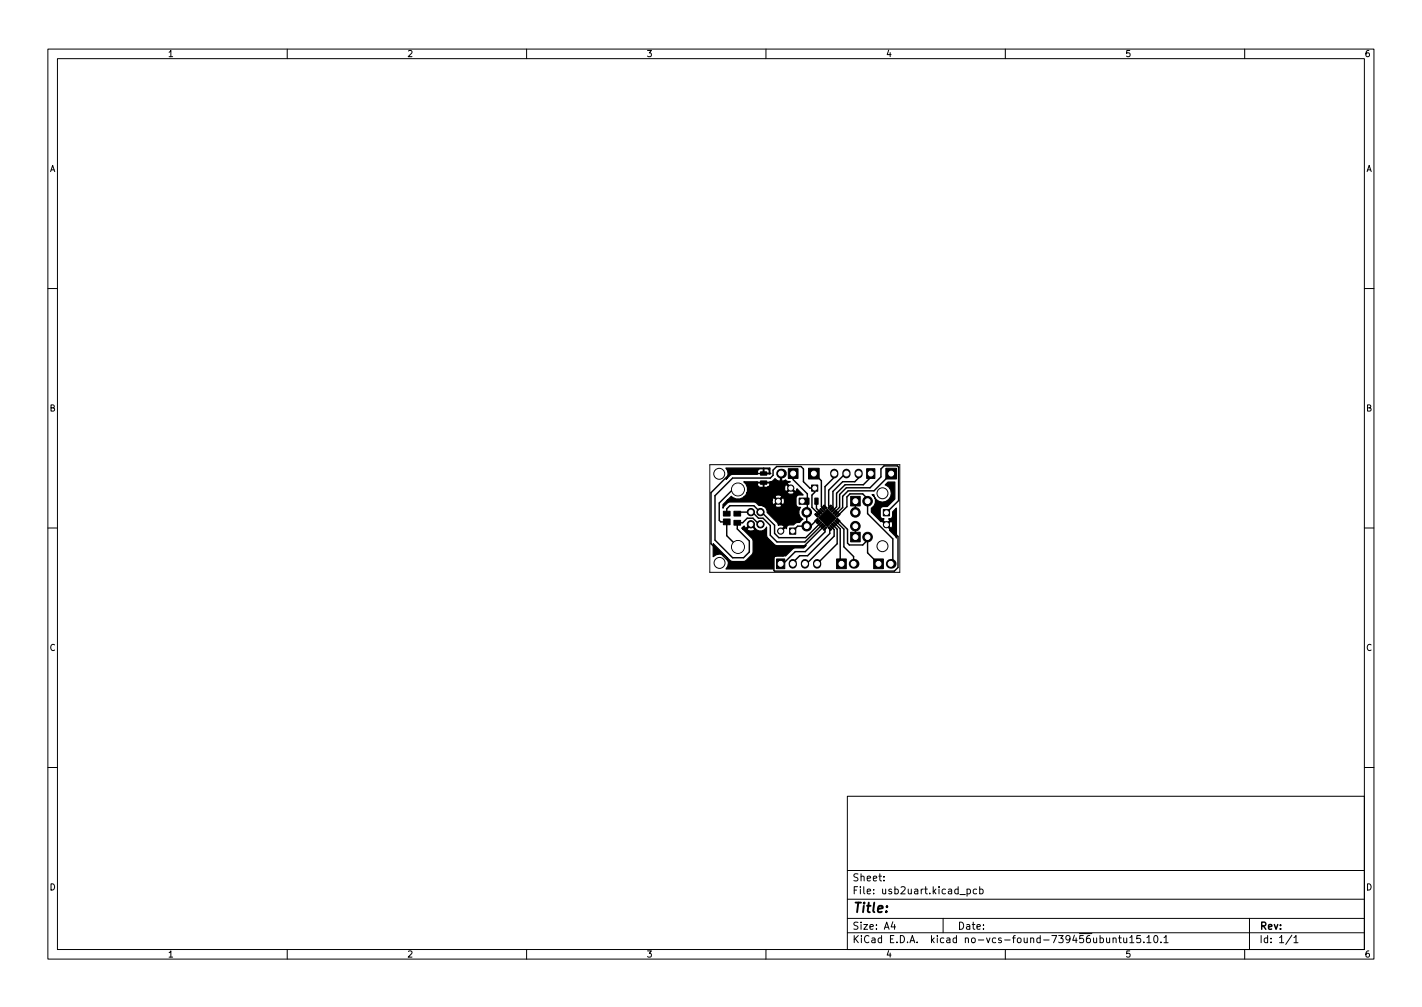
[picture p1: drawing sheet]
<svg xmlns="http://www.w3.org/2000/svg" width="297mm" height="210mm" viewBox="0 0 297 210" stroke-linecap="round" stroke-linejoin="round" font-family="sans-serif">
<defs><g id="words">
<text font-size="2.8" x="178" y="190.6">Title:</text>
<g font-size="2.1">
<text x="178" y="184">Sheet:</text>
<text x="178" y="186.7">File: usb2uart.kicad_pcb</text>
<text x="178" y="196.9">KiCad E.D.A. kicad no-vcs-found-739456ubuntu15.10.1</text>
<text x="178" y="194.1">Size: A4</text>
<text x="200" y="194.1">Date:</text>
<text x="263" y="194.1">Rev:</text>
<text x="263" y="196.9">Id: 1/1</text>
</g>
<g font-size="1.8">
<text x="35" y="11.9">1</text>
<text x="85" y="11.9">2</text>
<text x="135" y="11.9">3</text>
<text x="185" y="11.9">4</text>
<text x="235" y="11.9">5</text>
<text x="285" y="11.9">6</text>
<text x="10.3" y="35.9">A</text>
<text x="285.3" y="35.9">A</text>
<text x="10.3" y="85.9">B</text>
<text x="285.3" y="85.9">B</text>
<text x="10.3" y="135.9">C</text>
<text x="285.3" y="135.9">C</text>
<text x="10.3" y="185.9">D</text>
<text x="285.3" y="185.9">D</text>
<text x="35" y="199.9">1</text>
<text x="85" y="199.9">2</text>
<text x="135" y="199.9">3</text>
<text x="185" y="199.9">4</text>
<text x="235" y="199.9">5</text>
<text x="285" y="199.9">6</text>
</g>
</g></defs>
<g fill="none" stroke="#000" stroke-width=".21">
<path d="M10 10.2h277v190.1h-277zM12 12.2h273v186.1h-273zM60 10.2v2M110 10.2v2M160 10.2v2M210 10.2v2M260 10.2v2M10 60.2h2M285 60.2h2M148.3 97h39.7v22.5h-39.7zM10 110.2h2M285 110.2h2"/>
<path d="M10 160.2h2M177 166.3h108v32h-108zM285 160.2h2M60 198.3v2M110 198.3v2M160 198.3v2M177 194.8h108M177 191.8h108M177 187.8h108M177 181.8h108M184.6 183.8v.1M184.6 183v.1"/>
<path d="M186.5 192.5l-.4 1h1M186.9 193v1M197 191.8v3M200.5 186.8h1.1M202 185.7l.4-.1 .3 .3-.1 .7h-.6M202 185.6v1.5M204 185.7l-.4-.1-.3 .3 .1 .7h.6M204.6 185.7l.5-.1 .3 .3-.2 .7h-.6M204.6 185.1v1.5M210 198.3v2M229.8 195.9l.4-.1 .3 .3-.1 .7h-.6M231.1 195.8l.1 1h.4l.2-.1"/>
<path d="M231.8 195.8v1M232.5 196l.2-.2 .4 .1v.9M232.5 195.8v1M233.6 195.8h.6M233.9 195.3v1.3l.3 .2M234.7 195.8l.1 1h.3l.3-.1M235.4 195.8v1M236 195.8l.4-.5v1.5M236 196.8h.9M238.2 195.3h-.7l-.1 .7 .2-.1 .5 .1 .2 .2-.1 .5-.2 .1-.6-.1M238.9 196.7v.1M239.6 195.8l.4-.5v1.5"/>
<path d="M239.6 196.8h.8M241.2 195.4l.2-.1a.8 .8 0 0 1 .5 .8 .8 .8 0 0 1-.5 .7 1 1 0 0 1-.2-1.4zM242.5 196.7v.1M243.1 195.8l.5-.5v1.5M243.1 196.8h.9M260 198.3v2M261 191.8v6.5M269.9 195.3l-1.3 1.9M270.3 195.8l.4-.5v1.5M270.3 196.8h.8"/>
<circle cx="150.2" cy="98.9" r="1.14"/>
<circle cx="150.3" cy="117.5" r="1.14"/>
<circle cx="184.3" cy="103" r="1.14"/>
<circle cx="184.3" cy="114" r="1.14"/>
</g>
<g fill="#000" stroke="#000" stroke-width=".21">
<path d="M158.9 98.5h1.3v.7h-1.3zM164.7 97.9h2v2h-2zM181 97.9h1.8v2h-1.8zM151.1 108.4h1.4v1.2h-1.4zM151.1 106.7h1.4v1h-1.4zM153.3 106.7h1.4v1h-1.4zM153.3 108.6h1.4v1h-1.4zM158.9 100.4h1.3v.7h-1.3zM162.2 116.7h1.7v2h-1.7zM164.9 110.2h1.3v1.3h-1.3zM166.9 104h1.3v1.3h-1.3zM168.3 104h.7v1.3h-.7z"/>
<path d="M168.9 97.8h2.2v2.2h-2.2zM170.2 107.4l.2-.2 .6 .6-.2 .2zM170.2 104h.7v1.3h-.7zM170.2 108.8l.6-.6 .2 .2-.6 .6zM170.5 107.1l.2-.3 .6 .6-.2 .3zM170.5 109.1l.6-.6 .2 .3-.6 .6zM169.5 101.3h1.3v1.3h-1.3zM170.9 106.7l.2-.2 .6 .6-.2 .2zM170.9 109.5l.6-.6 .2 .2-.6 .6zM171.2 106.3l.2-.2 .6 .6-.2 .2zM171.8 109.2l.2 .3-.6 .6-.2-.3zM171.6 106l.2-.2 .6 .6-.2 .2z"/>
<path d="M171.6 110.2l.6-.6 .2 .2-.6 .6zM171.9 105.6l.2-.2 .6 .6-.2 .2zM171.9 110.6l.6-.6 .2 .2-.6 .6zM172.8 106.3l1.9 1.8-1.9 1.8-1.8-1.8zM172.9 110.2l.2-.2 .6 .6-.2 .2zM172.9 106l.6-.6 .2 .2-.6 .6zM173.3 109.8l.2-.2 .6 .6-.2 .2zM173.3 106.4l.6-.6 .2 .2-.6 .6zM173.6 109.5l.2-.3 .6 .6-.2 .3zM174.2 106.1l.2 .2-.6 .6-.2-.2zM174 109.1l.2-.2 .6 .6-.2 .2zM174 107.1l.6-.6 .2 .2-.6 .6z"/>
<path d="M174.3 108.8l.2-.3 .7 .6-.3 .3zM174.3 107.4l.6-.6 .3 .3-.7 .6zM174.7 108.4l.2-.2 .6 .6-.2 .2zM174.7 107.8l.6-.6 .2 .2-.6 .6zM174.8 116.7h2v2h-2zM177.7 111.1h2v2h-2zM177.7 103.6h2v2h-2zM184.5 106.4h1.3v1.3h-1.3zM182.5 116.7h2v2h-2zM185 97.8h2.3v2.2h-2.3z"/>
<circle cx="154.2" cy="114.2" r="1.35"/>
<circle cx="154.2" cy="102.2" r="1.35"/>
<circle cx="156.9" cy="109.5" r=".76"/>
<circle cx="156.9" cy="106.9" r=".76"/>
<circle cx="158.9" cy="106.9" r=".76"/>
<circle cx="158.9" cy="109.5" r=".76"/>
<circle cx="162.6" cy="104.6" r=".65"/>
<circle cx="163.1" cy="110.9" r=".65"/>
<circle cx="165.2" cy="101.9" r=".65"/>
<circle cx="168.5" cy="107" r="1"/>
<circle cx="168.5" cy="109.9" r="1"/>
<circle cx="178.7" cy="109.9" r="1"/>
<circle cx="178.7" cy="107" r="1"/>
<circle cx="181.2" cy="104.6" r="1"/>
<circle cx="181.2" cy="112.1" r="1"/>
<circle cx="185.2" cy="109.6" r=".65"/>
</g>
<path d="M174.3 98.7v.3M176.8 98.7v.3M179.3 98.7v.3M165.6 117.6v.3M168.1 117.6v.3M170.7 117.6v.3" fill="none" stroke="#000" stroke-width="1.7"/>
<g fill="#000">
<circle cx="160.8" cy="98.9" r=".2"/>
<circle cx="163.1" cy="98.9" r="1.02"/>
<circle cx="178.3" cy="117.7" r="1.02"/>
<circle cx="186.1" cy="117.7" r="1.02"/>
</g>
<path d="M159.5 97.8v1.1h1.3v-1.1M158.1 100.8h2.8M159.5 100.8v1" fill="none" stroke="#000" stroke-width=".4"/>
<g fill="none" stroke="#000" stroke-width=".3">
<path d="M159.5 98.9h-7l-4 4v10.6l4 4h3.5l1.3-1.4h6.3l1.9-1.9h2.3l5-5v-1.1M165.7 98.9v1.2l2.9 3v3.6l-.5 .5M170 98.9l1.6 1.5v5.4l.4 .4M174.3 98.9v.8l-2 1.9v4.2M176.8 98.9h-.2l-3.5 3.5v3.2l.2 .2M179.3 98.9v.9l-.7 .8h-2.6l-2 2v3.3l-.3 .3M181.9 98.9v.8l-1.6 1.5h-3.8l-1.7 1.8v2.8l-.8 .7M186.2 98.9h.1M186.2 98.9l-3.6 3.6h-5.4l-1.2 1.1v2.4l-1.3 1.2M151.8 107.2v-.9l.7-.7h5l1.3 1.3h.3l2.7 2.8v1.7l.9 .9h5.6l3-3M154 107.2l.3-.3h2.9l1.2 1.3h1l1.5 1.5v2.1l1.4 1.4h5.8l3.5-3.5M154.2 102.2h-1.1l-2.9 2.8v3.6l.4 .4h1.2v2.9l2.4 2.3"/>
<path d="M156.9 106.9v.2M157.2 116.1v.1M163.1 117.5h.1M167.6 104.6h1M168.1 117.5h.7M168.5 107v2.9M170.5 104.6v1.6l.8 .7M170.6 108.6h.1M170.6 108.6l.3 .3M170.6 108.6l-1.3 1.3h-2.7l-1 1M170.7 117.7h.1M170.9 107.2h.1"/>
<path d="M170.9 107.2l-1.3-1.3v-2.5l.6-.6v-.9h-1l-1.4-1.3v-2.7l-.5-.5h-5.1l-.7 .8v1l-.6 .6h-7.9l-3.6 3.7v9.3l3.6 3.7h2.3l1.2-1.3v-2.2l-2.5-2.6v-1.3h1.1l1-.9h1.2l1.3 1.3h.3M170.9 107.2l-.3 .4M172 110h.1M172.3 105.8h.1M172.3 110.4v.7l-4.1 4.1h-2.1l-2.5 2.5h-.5M173.3 110.4v1l-4.6 4.6h-1.7l-1.5 1.5h.6M173.7 110l.5 .6v1.3l-6.1 6.1v-.3M174 109.7l.9 .8v3l-4.2 4.2M174.4 106.9l1-1v-2.7l1.4-1.4h4.9l2.3-2.2v-1.7l.7-.6h2.8l.2 .2v7l-2.5 2.6M174.4 109.3l1.1 1.1v6.3l.3 .3v.7M174.7 108.9l1.6 1.6v3.7l2 2v1.5M175.1 107.6l1.8-1.8v-2l.6-.7h2.7l1 1v3.1l5.3 5.3v4.9"/>
<path d="M175.1 108.6l1.9 1.9v2.9l.4 .4h2.8l1-1M178.7 104.6v2.4l.1 .1M178.7 109.8v2.3M181.2 112.1v3.3l2.3 2.3M185.2 107.1h.1M185.2 109.6l2.4 2.4v6.5l-.8 .7h-25l-.1-.1v-2.8l.2-.2"/>
</g>
<path d="M151.6 97.7h9.2l-.1 .5-.5-.3h-1.3a.65 .65 0 0 0-.7 .6v.5l-5.5 .1-1 1a1.76 1.76 0 0 0-.1-2.4zM155.4 100.6h2.8a.9 .9 0 0 0 .4 1.1h5.3l.2 .9h.2l.7-.7-.7-.7h-.2l-.2 .5h-3.5a.89 .89 0 0 0 .4-1.1 1.18 1.18 0 0 0 1.1-.7l.9 .6 .2-.1v-1.7h.3v1.7l.2 .1 .6-.3a.78 .78 0 0 0 .9 .3l.1 .1-.6 .2v.2l1.6 1.6h.2l.2-.6 1.3 1.3h-.9a.65 .65 0 0 0-.6 .7v1.3a.72 .72 0 0 0 .9 .6 1.6 1.6 0 0 0 .5 2.5l-.6 .7a1.2 1.2 0 0 0-1.3 .5h-.9a.67 .67 0 0 0-.6 .8l-.3-.2-.9 .9-.2-.2 .9-.9a.89 .89 0 0 0-1.2-.3l-.2-.6-2.2-2.1a1.36 1.36 0 0 0-1-1.5h2.7a.95 .95 0 0 0 1.3 .3l.1-.3-.7-.7-.7 .7h-3.4l-.5-.5-.5-.2h-5l-.6 .2-.9 1.1v-.8l.9-.8h9.4l.1 .8 .3 .1 .7-.8h.4l.7 .8a.95 .95 0 0 0 .2-1.4l-.2-.1-.7 .7h-.4l-.7-.7-.3 .1-.1 .5h-9.4l.9-.9a1.89 1.89 0 0 0 2.6 .1h6.5l.7 .8 .7-.8a.95 .95 0 0 0-1.4-.2v.2h-6.5l.4-.4 .2-.5h8.5a.95 .95 0 0 0 1.3 .2l.1-.2-.7-.7-.7 .7h-8.5a1.88 1.88 0 0 0-.6-2.2zM149 113.5l3.7 3.7h2.9l1.5-1.4 .2-.6v-2.5l-2.2-2.3h1a.93 .93 0 0 0 1.6 0l-.8-.8-.8 .8h-1l-.2-.1 .6-.5 .1 .4 .3 .1 .9-1 .8 .7a1.38 1.38 0 0 0 1.2 .9 1.38 1.38 0 0 0 1.3-.9l.1 2.1 1.8 1.8h6.4l-.5 .5-2.1 .1-1.7 1.6h-1.9a.65 .65 0 0 0-.6 .6v2.1h-9.9a1.85 1.85 0 0 0-.1-2.6 1.85 1.85 0 0 0-2.6 0zM182.2 103.3h.3a1.84 1.84 0 0 0 3 1.1 1.84 1.84 0 0 0-.6-3.2l.6-.5h1.4v3.5l-1.5 1.6h-.9a.65 .65 0 0 0-.6 .6v1.3a.67 .67 0 0 0 .8 .7l-.3 .3 .8 .7 .7-.7-.1-.3h-.2h.2a.65 .65 0 0 0 .7-.7v-.8l.8-.8v6.2l-.2-.3-1.3-1.3 .1-.2-.9-.9h.3l.8 .7a.95 .95 0 0 0 .2-1.4l-.2-.1-.8 .8h-.3l-.7-.8-.3 .1-2-2v-.8a1.64 1.64 0 0 0 .2-2.8z" fill="#000" stroke="#000" stroke-width=".25"/>
<g fill="#fff" stroke="#fff" stroke-width=".21">
<circle cx="167.6" cy="104.6" r=".4"/>
<circle cx="162.6" cy="104.6" r=".4"/>
<circle cx="181.9" cy="98.9" r=".51"/>
<circle cx="179.3" cy="98.9" r=".51"/>
<circle cx="176.8" cy="98.9" r=".51"/>
<circle cx="174.3" cy="98.9" r=".51"/>
<circle cx="165.6" cy="110.9" r=".4"/>
<circle cx="163.1" cy="110.9" r=".4"/>
<circle cx="158.9" cy="106.9" r=".41"/>
<circle cx="158.9" cy="109.5" r=".41"/>
<circle cx="156.9" cy="109.5" r=".41"/>
<circle cx="156.9" cy="106.9" r=".41"/>
<circle cx="154.2" cy="102.2" r="1.15"/>
<circle cx="154.2" cy="114.2" r="1.15"/>
<circle cx="165.7" cy="98.9" r=".51"/>
<circle cx="163.1" cy="98.9" r=".51"/>
<circle cx="175.8" cy="117.7" r=".51"/>
<circle cx="178.3" cy="117.7" r=".51"/>
<circle cx="170.2" cy="101.9" r=".4"/>
<circle cx="165.2" cy="101.9" r=".4"/>
<circle cx="178.7" cy="112.1" r=".5"/>
<circle cx="181.2" cy="112.1" r=".5"/>
<circle cx="178.7" cy="104.6" r=".5"/>
<circle cx="181.2" cy="104.6" r=".5"/>
<circle cx="178.7" cy="109.9" r=".5"/>
<circle cx="168.5" cy="109.9" r=".5"/>
<circle cx="178.7" cy="107" r=".5"/>
<circle cx="168.5" cy="107" r=".5"/>
<circle cx="185.2" cy="107.1" r=".4"/>
<circle cx="185.2" cy="109.6" r=".4"/>
<circle cx="163.1" cy="117.7" r=".51"/>
<circle cx="165.6" cy="117.7" r=".51"/>
<circle cx="168.1" cy="117.7" r=".51"/>
<circle cx="170.7" cy="117.7" r=".51"/>
<circle cx="183.5" cy="117.7" r=".51"/>
<circle cx="186.1" cy="117.7" r=".51"/>
<circle cx="186.2" cy="98.9" r=".51"/>
<circle cx="170" cy="98.9" r=".51"/>
</g>
<use href="#words"/>
</svg>
